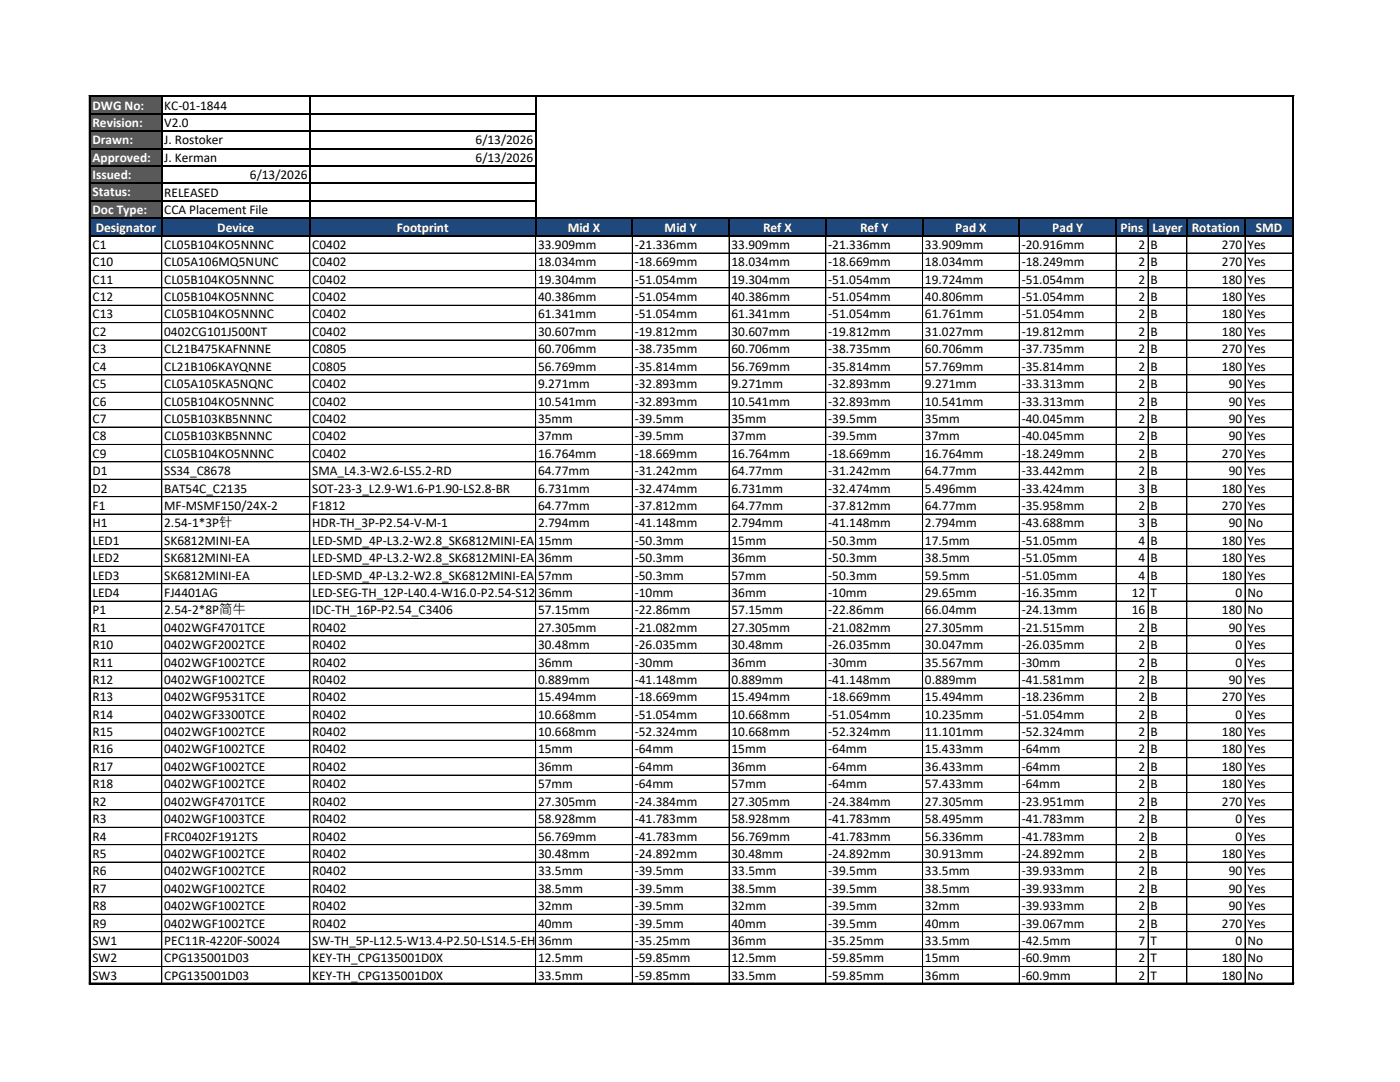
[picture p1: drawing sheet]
<svg xmlns="http://www.w3.org/2000/svg" width="279mm" height="216mm" viewBox="0 0 279 216" stroke-linecap="round" stroke-linejoin="round" font-family="sans-serif">
<defs><g id="words">
<g font-size="2.7" fill="#fff">
<text x="18.5" y="21.9">DWG No:</text>
<text x="18.5" y="25.4">Revision:</text>
<text x="18.5" y="28.8">Drawn:</text>
<text x="18.5" y="32.3">Approved:</text>
<text x="18.5" y="35.8">Issued:</text>
<text x="18.5" y="39.2">Status:</text>
<text x="18.5" y="42.7">Doc Type:</text>
<text x="19.1" y="46.2">Designator</text>
<text x="43.4" y="46.2">Device</text>
<text x="79.2" y="46.2">Footprint</text>
<text x="113.3" y="46.2">Mid X</text>
<text x="132.6" y="46.2">Mid Y</text>
<text x="152.3" y="46.2">Ref X</text>
<text x="171.6" y="46.2">Ref Y</text>
<text x="190.7" y="46.2">Pad X</text>
<text x="210" y="46.2">Pad Y</text>
<text x="223.6" y="46.2">Pins</text>
<text x="230" y="46.2">Layer</text>
<text x="237.9" y="46.2">Rotation</text>
<text x="250.6" y="46.2">SMD</text>
</g>
<g font-size="2.7">
<text x="32.8" y="21.9">KC-01-1844</text>
<text x="32.8" y="25.4">V2.0</text>
<text x="32.8" y="28.8">J. Rostoker</text>
<text x="94.9" y="28.8">6/13/2026</text>
<text x="32.8" y="32.3">J. Kerman</text>
<text x="49.9" y="35.7">6/13/2026</text>
<text x="94.9" y="32.3">6/13/2026</text>
<text x="32.8" y="39.3">RELEASED</text>
<text x="32.8" y="42.7">CCA Placement File</text>
<text x="18.5" y="49.7">C1</text>
<text x="18.5" y="53.1">C10</text>
<text x="32.8" y="49.7">CL05B104KO5NNNC</text>
<text x="32.8" y="53.1">CL05A106MQ5NUNC</text>
<text x="62.3" y="49.7">C0402</text>
<text x="62.3" y="53.1">C0402</text>
<text x="107.4" y="49.7">33.909mm</text>
<text x="107.4" y="53.1">18.034mm</text>
<text x="126.7" y="49.7">-21.336mm</text>
<text x="126.7" y="53.1">-18.669mm</text>
<text x="146" y="49.7">33.909mm</text>
<text x="146" y="53.1">18.034mm</text>
<text x="165.3" y="49.7">-21.336mm</text>
<text x="165.3" y="53.1">-18.669mm</text>
<text x="184.6" y="49.7">33.909mm</text>
<text x="184.6" y="53.1">18.034mm</text>
<text x="203.9" y="49.7">-20.916mm</text>
<text x="203.9" y="53.1">-18.249mm</text>
<text x="227.2" y="49.7">2</text>
<text x="227.2" y="53.1">2</text>
<text x="229.6" y="49.7">B</text>
<text x="229.6" y="53.1">B</text>
<text x="243.9" y="49.7">270</text>
<text x="243.9" y="53.1">270</text>
<text x="249" y="49.7">Yes</text>
<text x="249" y="53.1">Yes</text>
<text x="18.5" y="56.6">C11</text>
<text x="32.8" y="56.6">CL05B104KO5NNNC</text>
<text x="62.3" y="56.6">C0402</text>
<text x="107.4" y="56.6">19.304mm</text>
<text x="126.7" y="56.6">-51.054mm</text>
<text x="146" y="56.6">19.304mm</text>
<text x="165.3" y="56.6">-51.054mm</text>
<text x="184.6" y="56.6">19.724mm</text>
<text x="203.9" y="56.6">-51.054mm</text>
<text x="227.2" y="56.6">2</text>
<text x="229.6" y="56.6">B</text>
<text x="243.9" y="56.6">180</text>
<text x="249" y="56.6">Yes</text>
<text x="18.5" y="60.1">C12</text>
<text x="18.5" y="63.5">C13</text>
<text x="32.8" y="60.1">CL05B104KO5NNNC</text>
<text x="32.8" y="63.5">CL05B104KO5NNNC</text>
<text x="62.3" y="60.1">C0402</text>
<text x="62.3" y="63.5">C0402</text>
<text x="107.4" y="60.1">40.386mm</text>
<text x="107.4" y="63.5">61.341mm</text>
<text x="126.7" y="60.1">-51.054mm</text>
<text x="126.7" y="63.5">-51.054mm</text>
<text x="146" y="60.1">40.386mm</text>
<text x="146" y="63.5">61.341mm</text>
<text x="165.3" y="60.1">-51.054mm</text>
<text x="165.3" y="63.5">-51.054mm</text>
<text x="184.6" y="60.1">40.806mm</text>
<text x="184.6" y="63.5">61.761mm</text>
<text x="203.9" y="60.1">-51.054mm</text>
<text x="203.9" y="63.5">-51.054mm</text>
<text x="227.2" y="60.1">2</text>
<text x="227.2" y="63.5">2</text>
<text x="229.6" y="60.1">B</text>
<text x="229.6" y="63.5">B</text>
<text x="243.9" y="60.1">180</text>
<text x="243.9" y="63.5">180</text>
<text x="249" y="60.1">Yes</text>
<text x="249" y="63.5">Yes</text>
<text x="18.5" y="67">C2</text>
<text x="18.5" y="70.5">C3</text>
<text x="32.8" y="67">0402CG101J500NT</text>
<text x="32.8" y="70.5">CL21B475KAFNNNE</text>
<text x="62.3" y="67">C0402</text>
<text x="62.3" y="70.5">C0805</text>
<text x="107.4" y="67">30.607mm</text>
<text x="107.4" y="70.5">60.706mm</text>
<text x="126.7" y="67">-19.812mm</text>
<text x="126.7" y="70.5">-38.735mm</text>
<text x="146" y="67">30.607mm</text>
<text x="146" y="70.5">60.706mm</text>
<text x="165.3" y="67">-19.812mm</text>
<text x="165.3" y="70.5">-38.735mm</text>
<text x="184.6" y="67">31.027mm</text>
<text x="184.6" y="70.5">60.706mm</text>
<text x="203.9" y="67">-19.812mm</text>
<text x="203.9" y="70.5">-37.735mm</text>
<text x="227.2" y="67">2</text>
<text x="227.2" y="70.5">2</text>
<text x="229.6" y="67">B</text>
<text x="229.6" y="70.5">B</text>
<text x="243.9" y="67">180</text>
<text x="243.9" y="70.5">270</text>
<text x="249" y="67">Yes</text>
<text x="249" y="70.5">Yes</text>
<text x="18.5" y="74">C4</text>
<text x="18.5" y="77.4">C5</text>
<text x="32.8" y="74">CL21B106KAYQNNE</text>
<text x="32.8" y="77.4">CL05A105KA5NQNC</text>
<text x="62.3" y="74">C0805</text>
<text x="62.3" y="77.4">C0402</text>
<text x="107.4" y="74">56.769mm</text>
<text x="107.4" y="77.4">9.271mm</text>
<text x="126.7" y="74">-35.814mm</text>
<text x="126.7" y="77.4">-32.893mm</text>
<text x="146" y="74">56.769mm</text>
<text x="146" y="77.4">9.271mm</text>
<text x="165.3" y="74">-35.814mm</text>
<text x="165.3" y="77.4">-32.893mm</text>
<text x="184.6" y="74">57.769mm</text>
<text x="184.6" y="77.4">9.271mm</text>
<text x="203.9" y="74">-35.814mm</text>
<text x="203.9" y="77.4">-33.313mm</text>
<text x="227.2" y="74">2</text>
<text x="227.2" y="77.4">2</text>
<text x="229.6" y="74">B</text>
<text x="229.6" y="77.4">B</text>
<text x="243.9" y="74">180</text>
<text x="245.2" y="77.4">90</text>
<text x="249" y="74">Yes</text>
<text x="249" y="77.4">Yes</text>
<text x="18.5" y="80.9">C6</text>
<text x="32.8" y="80.9">CL05B104KO5NNNC</text>
<text x="62.3" y="80.9">C0402</text>
<text x="107.4" y="80.9">10.541mm</text>
<text x="126.7" y="80.9">-32.893mm</text>
<text x="146" y="80.9">10.541mm</text>
<text x="165.3" y="80.9">-32.893mm</text>
<text x="184.6" y="80.9">10.541mm</text>
<text x="203.9" y="80.9">-33.313mm</text>
<text x="227.2" y="80.9">2</text>
<text x="229.6" y="80.9">B</text>
<text x="245.2" y="80.9">90</text>
<text x="249" y="80.9">Yes</text>
<text x="18.5" y="84.4">C7</text>
<text x="18.5" y="87.9">C8</text>
<text x="32.8" y="84.4">CL05B103KB5NNNC</text>
<text x="32.8" y="87.9">CL05B103KB5NNNC</text>
<text x="62.3" y="84.4">C0402</text>
<text x="62.3" y="87.9">C0402</text>
<text x="107.4" y="84.4">35mm</text>
<text x="107.4" y="87.9">37mm</text>
<text x="126.7" y="84.4">-39.5mm</text>
<text x="126.7" y="87.9">-39.5mm</text>
<text x="146" y="84.4">35mm</text>
<text x="146" y="87.9">37mm</text>
<text x="165.3" y="84.4">-39.5mm</text>
<text x="165.3" y="87.9">-39.5mm</text>
<text x="184.6" y="84.4">35mm</text>
<text x="184.6" y="87.9">37mm</text>
<text x="203.9" y="84.4">-40.045mm</text>
<text x="203.9" y="87.9">-40.045mm</text>
<text x="227.2" y="84.4">2</text>
<text x="227.2" y="87.9">2</text>
<text x="229.6" y="84.4">B</text>
<text x="229.6" y="87.9">B</text>
<text x="245.2" y="84.4">90</text>
<text x="245.2" y="87.9">90</text>
<text x="249" y="84.4">Yes</text>
<text x="249" y="87.9">Yes</text>
<text x="18.5" y="91.3">C9</text>
<text x="18.5" y="94.8">D1</text>
<text x="32.8" y="91.3">CL05B104KO5NNNC</text>
<text x="32.8" y="94.8">SS34_C8678</text>
<text x="62.3" y="91.3">C0402</text>
<text x="62.3" y="94.8">SMA_L4.3-W2.6-LS5.2-RD</text>
<text x="107.4" y="91.3">16.764mm</text>
<text x="107.4" y="94.8">64.77mm</text>
<text x="126.7" y="91.3">-18.669mm</text>
<text x="126.7" y="94.8">-31.242mm</text>
<text x="146" y="91.3">16.764mm</text>
<text x="146" y="94.8">64.77mm</text>
<text x="165.3" y="91.3">-18.669mm</text>
<text x="165.3" y="94.8">-31.242mm</text>
<text x="184.6" y="91.3">16.764mm</text>
<text x="184.6" y="94.8">64.77mm</text>
<text x="203.9" y="91.3">-18.249mm</text>
<text x="203.9" y="94.8">-33.442mm</text>
<text x="227.2" y="91.3">2</text>
<text x="227.2" y="94.8">2</text>
<text x="229.6" y="91.3">B</text>
<text x="229.6" y="94.8">B</text>
<text x="243.9" y="91.3">270</text>
<text x="245.2" y="94.8">90</text>
<text x="249" y="91.3">Yes</text>
<text x="249" y="94.8">Yes</text>
<text x="18.5" y="98.3">D2</text>
<text x="18.5" y="101.7">F1</text>
<text x="32.8" y="98.3">BAT54C_C2135</text>
<text x="32.8" y="101.7">MF-MSMF150/24X-2</text>
<text x="62.3" y="98.3">SOT-23-3_L2.9-W1.6-P1.90-LS2.8-BR</text>
<text x="62.3" y="101.7">F1812</text>
<text x="107.4" y="98.3">6.731mm</text>
<text x="107.4" y="101.7">64.77mm</text>
<text x="126.7" y="98.3">-32.474mm</text>
<text x="126.7" y="101.7">-37.812mm</text>
<text x="146" y="98.3">6.731mm</text>
<text x="146" y="101.7">64.77mm</text>
<text x="165.3" y="98.3">-32.474mm</text>
<text x="165.3" y="101.7">-37.812mm</text>
<text x="184.6" y="98.3">5.496mm</text>
<text x="184.6" y="101.7">64.77mm</text>
<text x="203.9" y="98.3">-33.424mm</text>
<text x="203.9" y="101.7">-35.958mm</text>
<text x="227.2" y="98.3">3</text>
<text x="227.2" y="101.7">2</text>
<text x="229.6" y="98.3">B</text>
<text x="229.6" y="101.7">B</text>
<text x="243.9" y="98.3">180</text>
<text x="243.9" y="101.7">270</text>
<text x="249" y="98.3">Yes</text>
<text x="249" y="101.7">Yes</text>
<text x="18.5" y="105.2">H1</text>
<text x="32.8" y="105.2">2.54-1*3P针</text>
<text x="62.3" y="105.2">HDR-TH_3P-P2.54-V-M-1</text>
<text x="107.4" y="105.2">2.794mm</text>
<text x="126.7" y="105.2">-41.148mm</text>
<text x="146" y="105.2">2.794mm</text>
<text x="165.3" y="105.2">-41.148mm</text>
<text x="184.6" y="105.2">2.794mm</text>
<text x="203.9" y="105.2">-43.688mm</text>
<text x="227.2" y="105.2">3</text>
<text x="229.6" y="105.2">B</text>
<text x="245.2" y="105.2">90</text>
<text x="249" y="105.2">No</text>
<text x="18.5" y="108.7">LED1</text>
<text x="18.5" y="112.2">LED2</text>
<text x="32.8" y="108.7">SK6812MINI-EA</text>
<text x="32.8" y="112.2">SK6812MINI-EA</text>
<text x="62.3" y="108.7">LED-SMD_4P-L3.2-W2.8_SK6812MINI-EA</text>
<text x="62.3" y="112.2">LED-SMD_4P-L3.2-W2.8_SK6812MINI-EA</text>
<text x="107.4" y="108.7">15mm</text>
<text x="107.4" y="112.2">36mm</text>
<text x="126.7" y="108.7">-50.3mm</text>
<text x="126.7" y="112.2">-50.3mm</text>
<text x="146" y="108.7">15mm</text>
<text x="146" y="112.2">36mm</text>
<text x="165.3" y="108.7">-50.3mm</text>
<text x="165.3" y="112.2">-50.3mm</text>
<text x="184.6" y="108.7">17.5mm</text>
<text x="184.6" y="112.2">38.5mm</text>
<text x="203.9" y="108.7">-51.05mm</text>
<text x="203.9" y="112.2">-51.05mm</text>
<text x="227.2" y="108.7">4</text>
<text x="227.2" y="112.2">4</text>
<text x="229.6" y="108.7">B</text>
<text x="229.6" y="112.2">B</text>
<text x="243.9" y="108.7">180</text>
<text x="243.9" y="112.2">180</text>
<text x="249" y="108.7">Yes</text>
<text x="249" y="112.2">Yes</text>
<text x="18.5" y="115.6">LED3</text>
<text x="18.5" y="119.1">LED4</text>
<text x="32.8" y="115.6">SK6812MINI-EA</text>
<text x="32.8" y="119.1">FJ4401AG</text>
<text x="62.3" y="115.6">LED-SMD_4P-L3.2-W2.8_SK6812MINI-EA</text>
<text x="62.3" y="119.1">LED-SEG-TH_12P-L40.4-W16.0-P2.54-S12.70-BL</text>
<text x="107.4" y="115.6">57mm</text>
<text x="107.4" y="119.1">36mm</text>
<text x="126.7" y="115.6">-50.3mm</text>
<text x="126.7" y="119.1">-10mm</text>
<text x="146" y="115.6">57mm</text>
<text x="146" y="119.1">36mm</text>
<text x="165.3" y="115.6">-50.3mm</text>
<text x="165.3" y="119.1">-10mm</text>
<text x="184.6" y="115.6">59.5mm</text>
<text x="184.6" y="119.1">29.65mm</text>
<text x="203.9" y="115.6">-51.05mm</text>
<text x="203.9" y="119.1">-16.35mm</text>
<text x="225.9" y="119.1">12</text>
<text x="227.2" y="115.6">4</text>
<text x="229.6" y="115.6">B</text>
<text x="229.6" y="119.1">T</text>
<text x="243.9" y="115.6">180</text>
<text x="246.6" y="119.1">0</text>
<text x="249" y="115.6">Yes</text>
<text x="249" y="119.1">No</text>
<text x="18.5" y="122.6">P1</text>
<text x="32.8" y="122.6">2.54-2*8P简牛</text>
<text x="62.3" y="122.6">IDC-TH_16P-P2.54_C3406</text>
<text x="107.4" y="122.6">57.15mm</text>
<text x="126.7" y="122.6">-22.86mm</text>
<text x="146" y="122.6">57.15mm</text>
<text x="165.3" y="122.6">-22.86mm</text>
<text x="184.6" y="122.6">66.04mm</text>
<text x="203.9" y="122.6">-24.13mm</text>
<text x="225.9" y="122.6">16</text>
<text x="229.6" y="122.6">B</text>
<text x="243.9" y="122.6">180</text>
<text x="249" y="122.6">No</text>
<text x="18.5" y="126.1">R1</text>
<text x="18.5" y="129.5">R10</text>
<text x="32.8" y="126.1">0402WGF4701TCE</text>
<text x="32.8" y="129.5">0402WGF2002TCE</text>
<text x="62.3" y="126.1">R0402</text>
<text x="62.3" y="129.5">R0402</text>
<text x="107.4" y="126.1">27.305mm</text>
<text x="107.4" y="129.5">30.48mm</text>
<text x="126.7" y="126.1">-21.082mm</text>
<text x="126.7" y="129.5">-26.035mm</text>
<text x="146" y="126.1">27.305mm</text>
<text x="146" y="129.5">30.48mm</text>
<text x="165.3" y="126.1">-21.082mm</text>
<text x="165.3" y="129.5">-26.035mm</text>
<text x="184.6" y="126.1">27.305mm</text>
<text x="184.6" y="129.5">30.047mm</text>
<text x="203.9" y="126.1">-21.515mm</text>
<text x="203.9" y="129.5">-26.035mm</text>
<text x="227.2" y="126.1">2</text>
<text x="227.2" y="129.5">2</text>
<text x="229.6" y="126.1">B</text>
<text x="229.6" y="129.5">B</text>
<text x="245.2" y="126.1">90</text>
<text x="246.6" y="129.5">0</text>
<text x="249" y="126.1">Yes</text>
<text x="249" y="129.5">Yes</text>
<text x="18.5" y="133">R11</text>
<text x="18.5" y="136.5">R12</text>
<text x="32.8" y="133">0402WGF1002TCE</text>
<text x="32.8" y="136.5">0402WGF1002TCE</text>
<text x="62.3" y="133">R0402</text>
<text x="62.3" y="136.5">R0402</text>
<text x="107.4" y="133">36mm</text>
<text x="107.4" y="136.5">0.889mm</text>
<text x="126.7" y="133">-30mm</text>
<text x="126.7" y="136.5">-41.148mm</text>
<text x="146" y="133">36mm</text>
<text x="146" y="136.5">0.889mm</text>
<text x="165.3" y="133">-30mm</text>
<text x="165.3" y="136.5">-41.148mm</text>
<text x="184.6" y="133">35.567mm</text>
<text x="184.6" y="136.5">0.889mm</text>
<text x="203.9" y="133">-30mm</text>
<text x="203.9" y="136.5">-41.581mm</text>
<text x="227.2" y="133">2</text>
<text x="227.2" y="136.5">2</text>
<text x="229.6" y="133">B</text>
<text x="229.6" y="136.5">B</text>
<text x="245.2" y="136.5">90</text>
<text x="246.6" y="133">0</text>
<text x="249" y="133">Yes</text>
<text x="249" y="136.5">Yes</text>
<text x="18.5" y="139.9">R13</text>
<text x="18.5" y="143.4">R14</text>
<text x="32.8" y="139.9">0402WGF9531TCE</text>
<text x="32.8" y="143.4">0402WGF3300TCE</text>
<text x="62.3" y="139.9">R0402</text>
<text x="62.3" y="143.4">R0402</text>
<text x="107.4" y="139.9">15.494mm</text>
<text x="107.4" y="143.4">10.668mm</text>
<text x="126.7" y="139.9">-18.669mm</text>
<text x="126.7" y="143.4">-51.054mm</text>
<text x="146" y="139.9">15.494mm</text>
<text x="146" y="143.4">10.668mm</text>
<text x="165.3" y="139.9">-18.669mm</text>
<text x="165.3" y="143.4">-51.054mm</text>
<text x="184.6" y="139.9">15.494mm</text>
<text x="184.6" y="143.4">10.235mm</text>
<text x="203.9" y="139.9">-18.236mm</text>
<text x="203.9" y="143.4">-51.054mm</text>
<text x="227.2" y="139.9">2</text>
<text x="227.2" y="143.4">2</text>
<text x="229.6" y="139.9">B</text>
<text x="229.6" y="143.4">B</text>
<text x="243.9" y="139.9">270</text>
<text x="246.6" y="143.4">0</text>
<text x="249" y="139.9">Yes</text>
<text x="249" y="143.4">Yes</text>
<text x="18.5" y="146.9">R15</text>
<text x="32.8" y="146.9">0402WGF1002TCE</text>
<text x="62.3" y="146.9">R0402</text>
<text x="107.4" y="146.9">10.668mm</text>
<text x="126.7" y="146.9">-52.324mm</text>
<text x="146" y="146.9">10.668mm</text>
<text x="165.3" y="146.9">-52.324mm</text>
<text x="184.6" y="146.9">11.101mm</text>
<text x="203.9" y="146.9">-52.324mm</text>
<text x="227.2" y="146.9">2</text>
<text x="229.6" y="146.9">B</text>
<text x="243.9" y="146.9">180</text>
<text x="249" y="146.9">Yes</text>
<text x="18.5" y="150.4">R16</text>
<text x="18.5" y="153.8">R17</text>
<text x="32.8" y="150.4">0402WGF1002TCE</text>
<text x="32.8" y="153.8">0402WGF1002TCE</text>
<text x="62.3" y="150.4">R0402</text>
<text x="62.3" y="153.8">R0402</text>
<text x="107.4" y="150.4">15mm</text>
<text x="107.4" y="153.8">36mm</text>
<text x="126.7" y="150.4">-64mm</text>
<text x="126.7" y="153.8">-64mm</text>
<text x="146" y="150.4">15mm</text>
<text x="146" y="153.8">36mm</text>
<text x="165.3" y="150.4">-64mm</text>
<text x="165.3" y="153.8">-64mm</text>
<text x="184.6" y="150.4">15.433mm</text>
<text x="184.6" y="153.8">36.433mm</text>
<text x="203.9" y="150.4">-64mm</text>
<text x="203.9" y="153.8">-64mm</text>
<text x="227.2" y="150.4">2</text>
<text x="227.2" y="153.8">2</text>
<text x="229.6" y="150.4">B</text>
<text x="229.6" y="153.8">B</text>
<text x="243.9" y="150.4">180</text>
<text x="243.9" y="153.8">180</text>
<text x="249" y="150.4">Yes</text>
<text x="249" y="153.8">Yes</text>
<text x="18.5" y="157.3">R18</text>
<text x="18.5" y="160.8">R2</text>
<text x="32.8" y="157.3">0402WGF1002TCE</text>
<text x="32.8" y="160.8">0402WGF4701TCE</text>
<text x="62.3" y="157.3">R0402</text>
<text x="62.3" y="160.8">R0402</text>
<text x="107.4" y="157.3">57mm</text>
<text x="107.4" y="160.8">27.305mm</text>
<text x="126.7" y="157.3">-64mm</text>
<text x="126.7" y="160.8">-24.384mm</text>
<text x="146" y="157.3">57mm</text>
<text x="146" y="160.8">27.305mm</text>
<text x="165.3" y="157.3">-64mm</text>
<text x="165.3" y="160.8">-24.384mm</text>
<text x="184.6" y="157.3">57.433mm</text>
<text x="184.6" y="160.8">27.305mm</text>
<text x="203.9" y="157.3">-64mm</text>
<text x="203.9" y="160.8">-23.951mm</text>
<text x="227.2" y="157.3">2</text>
<text x="227.2" y="160.8">2</text>
<text x="229.6" y="157.3">B</text>
<text x="229.6" y="160.8">B</text>
<text x="243.9" y="157.3">180</text>
<text x="243.9" y="160.8">270</text>
<text x="249" y="157.3">Yes</text>
<text x="249" y="160.8">Yes</text>
<text x="18.5" y="164.2">R3</text>
<text x="18.5" y="167.7">R4</text>
<text x="32.8" y="164.2">0402WGF1003TCE</text>
<text x="32.8" y="167.7">FRC0402F1912TS</text>
<text x="62.3" y="164.2">R0402</text>
<text x="62.3" y="167.7">R0402</text>
<text x="107.4" y="164.2">58.928mm</text>
<text x="107.4" y="167.7">56.769mm</text>
<text x="126.7" y="164.2">-41.783mm</text>
<text x="126.7" y="167.7">-41.783mm</text>
<text x="146" y="164.2">58.928mm</text>
<text x="146" y="167.7">56.769mm</text>
<text x="165.3" y="164.2">-41.783mm</text>
<text x="165.3" y="167.7">-41.783mm</text>
<text x="184.6" y="164.2">58.495mm</text>
<text x="184.6" y="167.7">56.336mm</text>
<text x="203.9" y="164.2">-41.783mm</text>
<text x="203.9" y="167.7">-41.783mm</text>
<text x="227.2" y="164.2">2</text>
<text x="227.2" y="167.7">2</text>
<text x="229.6" y="164.2">B</text>
<text x="229.6" y="167.7">B</text>
<text x="246.6" y="164.2">0</text>
<text x="246.6" y="167.7">0</text>
<text x="249" y="164.2">Yes</text>
<text x="249" y="167.7">Yes</text>
<text x="18.5" y="171.2">R5</text>
<text x="32.8" y="171.2">0402WGF1002TCE</text>
<text x="62.3" y="171.2">R0402</text>
<text x="107.4" y="171.2">30.48mm</text>
<text x="126.7" y="171.2">-24.892mm</text>
<text x="146" y="171.2">30.48mm</text>
<text x="165.3" y="171.2">-24.892mm</text>
<text x="184.6" y="171.2">30.913mm</text>
<text x="203.9" y="171.2">-24.892mm</text>
<text x="227.2" y="171.2">2</text>
<text x="229.6" y="171.2">B</text>
<text x="243.9" y="171.2">180</text>
<text x="249" y="171.2">Yes</text>
<text x="18.5" y="174.7">R6</text>
<text x="18.5" y="178.1">R7</text>
<text x="32.8" y="174.7">0402WGF1002TCE</text>
<text x="32.8" y="178.1">0402WGF1002TCE</text>
<text x="62.3" y="174.7">R0402</text>
<text x="62.3" y="178.1">R0402</text>
<text x="107.4" y="174.7">33.5mm</text>
<text x="107.4" y="178.1">38.5mm</text>
<text x="126.7" y="174.7">-39.5mm</text>
<text x="126.7" y="178.1">-39.5mm</text>
<text x="146" y="174.7">33.5mm</text>
<text x="146" y="178.1">38.5mm</text>
<text x="165.3" y="174.7">-39.5mm</text>
<text x="165.3" y="178.1">-39.5mm</text>
<text x="184.6" y="174.7">33.5mm</text>
<text x="184.6" y="178.1">38.5mm</text>
<text x="203.9" y="174.7">-39.933mm</text>
<text x="203.9" y="178.1">-39.933mm</text>
<text x="227.2" y="174.7">2</text>
<text x="227.2" y="178.1">2</text>
<text x="229.6" y="174.7">B</text>
<text x="229.6" y="178.1">B</text>
<text x="245.2" y="174.7">90</text>
<text x="245.2" y="178.1">90</text>
<text x="249" y="174.7">Yes</text>
<text x="249" y="178.1">Yes</text>
<text x="18.5" y="181.6">R8</text>
<text x="18.5" y="185.1">R9</text>
<text x="32.8" y="181.6">0402WGF1002TCE</text>
<text x="32.8" y="185.1">0402WGF1002TCE</text>
<text x="62.3" y="181.6">R0402</text>
<text x="62.3" y="185.1">R0402</text>
<text x="107.4" y="181.6">32mm</text>
<text x="107.4" y="185.1">40mm</text>
<text x="126.7" y="181.6">-39.5mm</text>
<text x="126.7" y="185.1">-39.5mm</text>
<text x="146" y="181.6">32mm</text>
<text x="146" y="185.1">40mm</text>
<text x="165.3" y="181.6">-39.5mm</text>
<text x="165.3" y="185.1">-39.5mm</text>
<text x="184.6" y="181.6">32mm</text>
<text x="184.6" y="185.1">40mm</text>
<text x="203.9" y="181.6">-39.933mm</text>
<text x="203.9" y="185.1">-39.067mm</text>
<text x="227.2" y="181.6">2</text>
<text x="227.2" y="185.1">2</text>
<text x="229.6" y="181.6">B</text>
<text x="229.6" y="185.1">B</text>
<text x="243.9" y="185.1">270</text>
<text x="245.2" y="181.6">90</text>
<text x="249" y="181.6">Yes</text>
<text x="249" y="185.1">Yes</text>
<text x="18.5" y="188.5">SW1</text>
<text x="32.8" y="188.5">PEC11R-4220F-S0024</text>
<text x="62.3" y="188.5">SW-TH_5P-L12.5-W13.4-P2.50-LS14.5-EH13.2</text>
<text x="107.4" y="188.5">36mm</text>
<text x="126.7" y="188.5">-35.25mm</text>
<text x="146" y="188.5">36mm</text>
<text x="165.3" y="188.5">-35.25mm</text>
<text x="184.6" y="188.5">33.5mm</text>
<text x="203.9" y="188.5">-42.5mm</text>
<text x="227.2" y="188.5">7</text>
<text x="229.6" y="188.5">T</text>
<text x="246.6" y="188.5">0</text>
<text x="249" y="188.5">No</text>
<text x="18.5" y="192">SW2</text>
<text x="18.5" y="195.5">SW3</text>
<text x="32.8" y="192">CPG135001D03</text>
<text x="32.8" y="195.5">CPG135001D03</text>
<text x="62.3" y="192">KEY-TH_CPG135001D0X</text>
<text x="62.3" y="195.5">KEY-TH_CPG135001D0X</text>
<text x="107.4" y="192">12.5mm</text>
<text x="107.4" y="195.5">33.5mm</text>
<text x="126.7" y="192">-59.85mm</text>
<text x="126.7" y="195.5">-59.85mm</text>
<text x="146" y="192">12.5mm</text>
<text x="146" y="195.5">33.5mm</text>
<text x="165.3" y="192">-59.85mm</text>
<text x="165.3" y="195.5">-59.85mm</text>
<text x="184.6" y="192">15mm</text>
<text x="184.6" y="195.5">36mm</text>
<text x="203.9" y="192">-60.9mm</text>
<text x="203.9" y="195.5">-60.9mm</text>
<text x="227.2" y="192">2</text>
<text x="227.2" y="195.5">2</text>
<text x="229.6" y="192">T</text>
<text x="229.6" y="195.5">T</text>
<text x="243.9" y="192">180</text>
<text x="243.9" y="195.5">180</text>
<text x="249" y="192">No</text>
<text x="249" y="195.5">No</text>
</g>
</g></defs>
<path d="M18.1 19.3h14.2v24.3h-14.2z" fill-rule="evenodd" fill="#595959"/>
<path d="M18.1 43.5h239.9v3.5h-239.9z" fill-rule="evenodd" fill="#1f497d"/>
<g fill="none" stroke="#000" stroke-width=".2">
<path d="M107 19.3h-88.9v27.8M258 19.1v177.3M258.1 19.3v24.1M258.2 19.1h-240.4v177.3M18.1 54h240M18.1 57.4h240M32.3 47.1v149.2M61.8 47.1v149.2M106.9 47.1v149.2M126.2 47.1v149.2M145.5 47.1v149.2M164.8 47.1v149.2"/>
<path d="M184.1 47.1v149.2M203.4 47.1v149.2M222.7 47.1v149.2M229.1 47.1v149.2M236.9 47.1v149.2M248.5 47.1v149.2M258.1 47.1v149.2M258.1 50.5h-240M18.1 60.9h240M18.1 64.4h240M18.1 67.8h240M18.1 71.3h240"/>
<path d="M18.1 78.3h240M258.1 74.8h-240M18.1 81.7h240M18.1 85.2h240M18.1 88.7h240M18.1 92.2h240M18.1 95.6h240M258.1 99.1h-240M18.1 106h240M18.1 119.9h240M258.1 102.6h-240M258.1 109.5h-240"/>
<path d="M258.1 113h-240M258.1 116.5h-240M18.1 123.4h240M18.1 126.9h240M18.1 130.3h240M18.1 133.8h240M18.1 137.3h240M18.1 140.8h240M18.1 151.2h240M18.1 154.7h240M18.1 158.1h240M258.1 144.2h-240"/>
<path d="M258.1 147.7h-240M18.1 165.1h240M18.1 168.5h240M18.1 172h240M258.1 161.6h-240M258.1 175.5h-240M258.1 179h-240M17.8 196.2h240.4M18.1 182.4h240M18.1 189.4h240M18.1 196.3h240M258.1 185.9h-240"/>
<path d="M258.1 192.8h-240"/>
</g>
<g fill="none" stroke="#000" stroke-width=".21">
<path d="M32.3 19.3v27.8M61.8 19.3v27.8M106.9 19.3v27.8M18.1 22.7h88.9M18.1 26.2h88.9M18.1 29.7h88.9M18.1 33.1h88.9M18.1 36.6h88.9M18.1 40.1h88.9M18.1 43.5h240.1M18.1 47h240.1M126.2 43.7v3.4"/>
<path d="M145.5 43.7v3.4M164.8 43.7v3.4M184.1 43.7v3.4M203.4 43.7v3.4M222.7 43.7v3.4M229.1 43.7v3.4M236.9 43.7v3.4M248.5 43.7v3.4M258.1 43.7v3.4"/>
</g>
<path d="M17.8 19.2h240.5M18 19v177.5M258.1 19v177.5M17.8 196.3h240.5" fill="none" stroke="#000" stroke-width=".34"/>
<use href="#words"/>
</svg>
